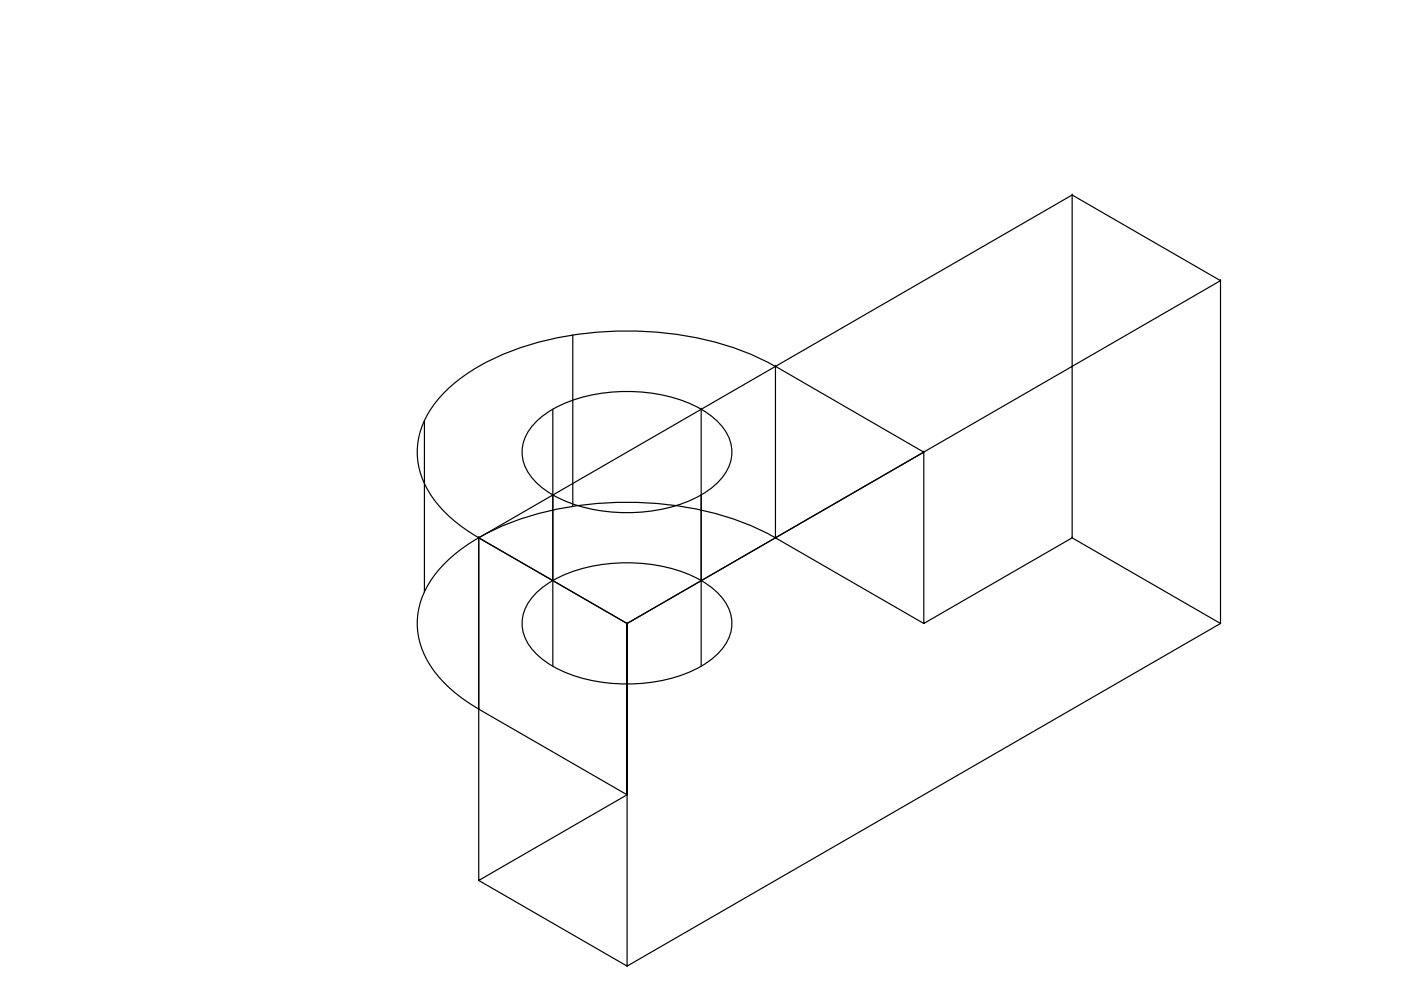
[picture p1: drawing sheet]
<svg xmlns="http://www.w3.org/2000/svg" width="297mm" height="210mm" viewBox="0 0 297 210" stroke-linecap="round" stroke-linejoin="round" font-family="sans-serif">
<!-- layer: 0 -->
<g fill="none" stroke="#000" stroke-width=".25">
<path d="M227.3 41.3l-125.8 72.7v72.7l31.5-18.2v-36.3v72.6l-31.5-18.1M227.3 41.3h.1M258.8 59.5v72.7l-125.8 72.6M258.8 59.5h.1M121.4 71v36.4M164.4 77.7a65.1 65.1 0 0 0-34.3-7.5 63.4 63.4 0 0 0-28.6 7.5 26.4 26.4 0 0 0-11.8 12.2 16.1 16.1 0 0 0 2.9 16.8 30.9 30.9 0 0 0 8.9 7.3M164.4 77.7h.1M90 89.2v36.3M113.2 89.9a23.8 23.8 0 0 1 14.1-6.5 34.4 34.4 0 0 1 21.4 3.4 12.1 12.1 0 0 1 6.4 7.8 8.9 8.9 0 0 1-3.6 8.3 28.8 28.8 0 0 1-18.6 5.8 30.7 30.7 0 0 1-17.2-4.7 10.4 10.4 0 0 1-5-8.2 8.7 8.7 0 0 1 2.5-5.9zM117.2 86.8v54.5M148.7 86.8h.1M148.7 86.8v54.5"/>
<path d="M195.9 95.9l-31.5-18.2v36.3M195.9 95.9h.1M101.5 114h.1M101.5 114l31.5 18.2M101.5 114v36.4M164.4 114a65.1 65.1 0 0 0-34.3-7.5 63.4 63.4 0 0 0-28.6 7.5 26.4 26.4 0 0 0-11.8 12.2 16.1 16.1 0 0 0 2.9 16.8 30.9 30.9 0 0 0 8.9 7.3M164.4 114h.1M164.4 114l31.5 18.2M227.3 114l-31.4 18.2v-36.3l-62.9 36.3M227.3 114h.1M113.2 126.2a23.8 23.8 0 0 1 14.1-6.5 34.4 34.4 0 0 1 21.4 3.4 12.1 12.1 0 0 1 6.4 7.8 8.9 8.9 0 0 1-3.6 8.3 28.8 28.8 0 0 1-18.6 5.8 30.7 30.7 0 0 1-17.2-4.7 10.4 10.4 0 0 1-5-8.1 8.7 8.7 0 0 1 2.5-6zM133 132.2l125.8-72.7-31.5-18.2v72.7l31.5 18.2"/>
<path d="M133 132.2h.1M148.7 123.1h.1M195.9 132.2h.1M258.8 132.2h.1M101.5 150.4h.1M101.5 150.4l31.5 18.1M133 168.5h.1M101.5 186.7h.1M133 204.8h.1"/>
</g>
</svg>
